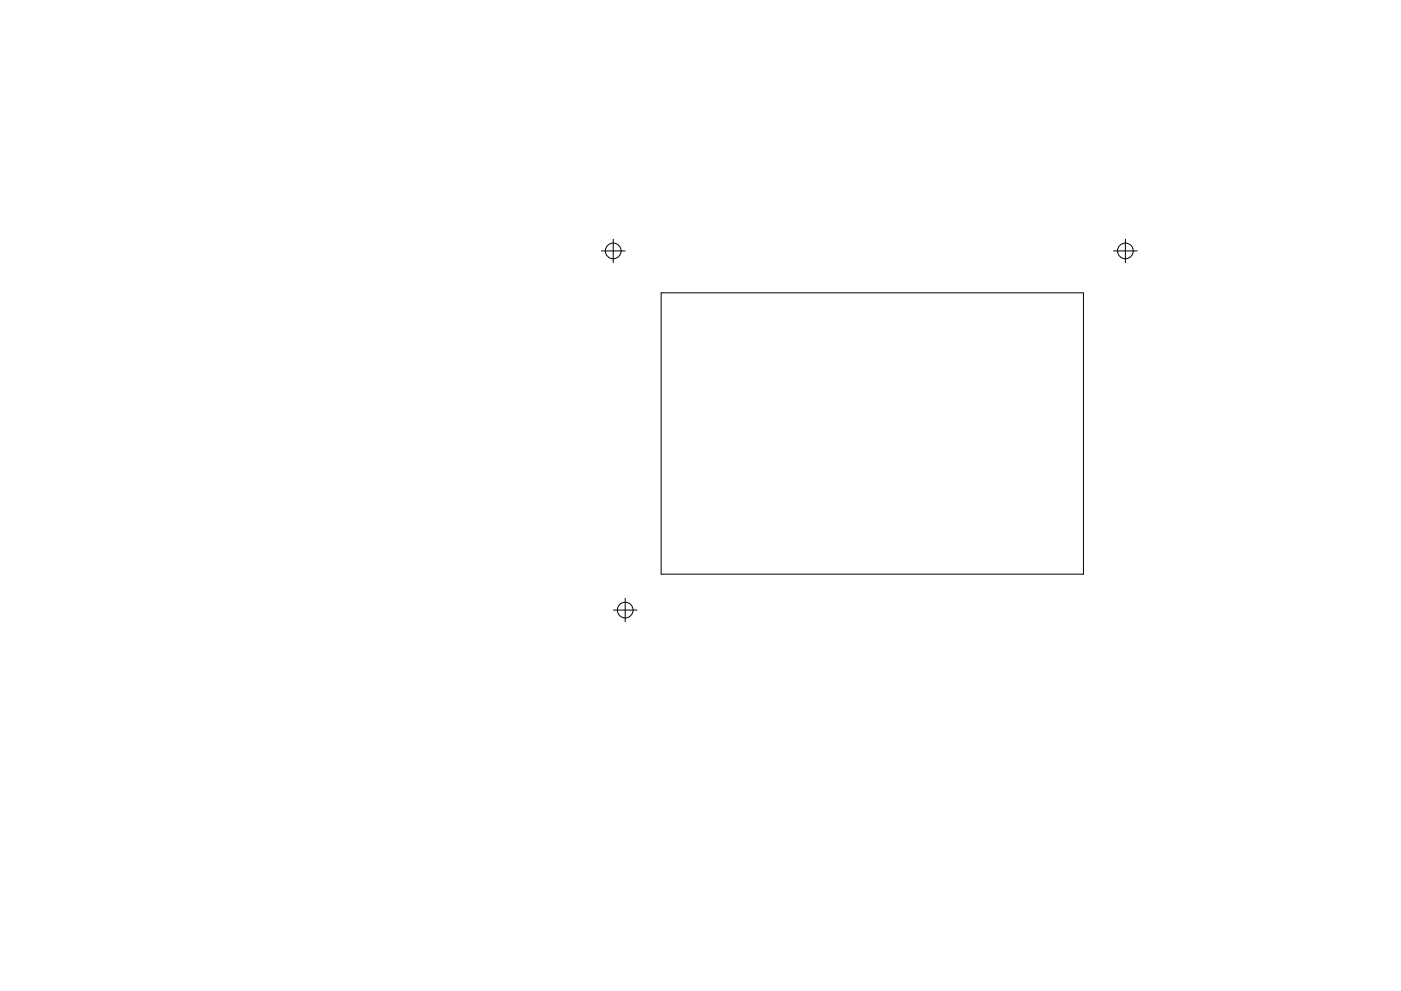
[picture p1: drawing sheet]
<svg xmlns="http://www.w3.org/2000/svg" width="297mm" height="210mm" viewBox="0 0 297 210" stroke-linecap="round" stroke-linejoin="round" font-family="sans-serif">
<g fill="none" stroke="#000" stroke-width=".21">
<path d="M127.5 53.2h5M130 50.7v5M236.1 53.2h5M238.6 50.7v5M140.2 62.1h89.5v59.7h-89.5zM130.1 129.4h5M132.6 126.9v5"/>
<circle cx="130" cy="53.2" r="1.67"/>
<circle cx="238.6" cy="53.2" r="1.67"/>
<circle cx="132.6" cy="129.4" r="1.67"/>
</g>
</svg>
